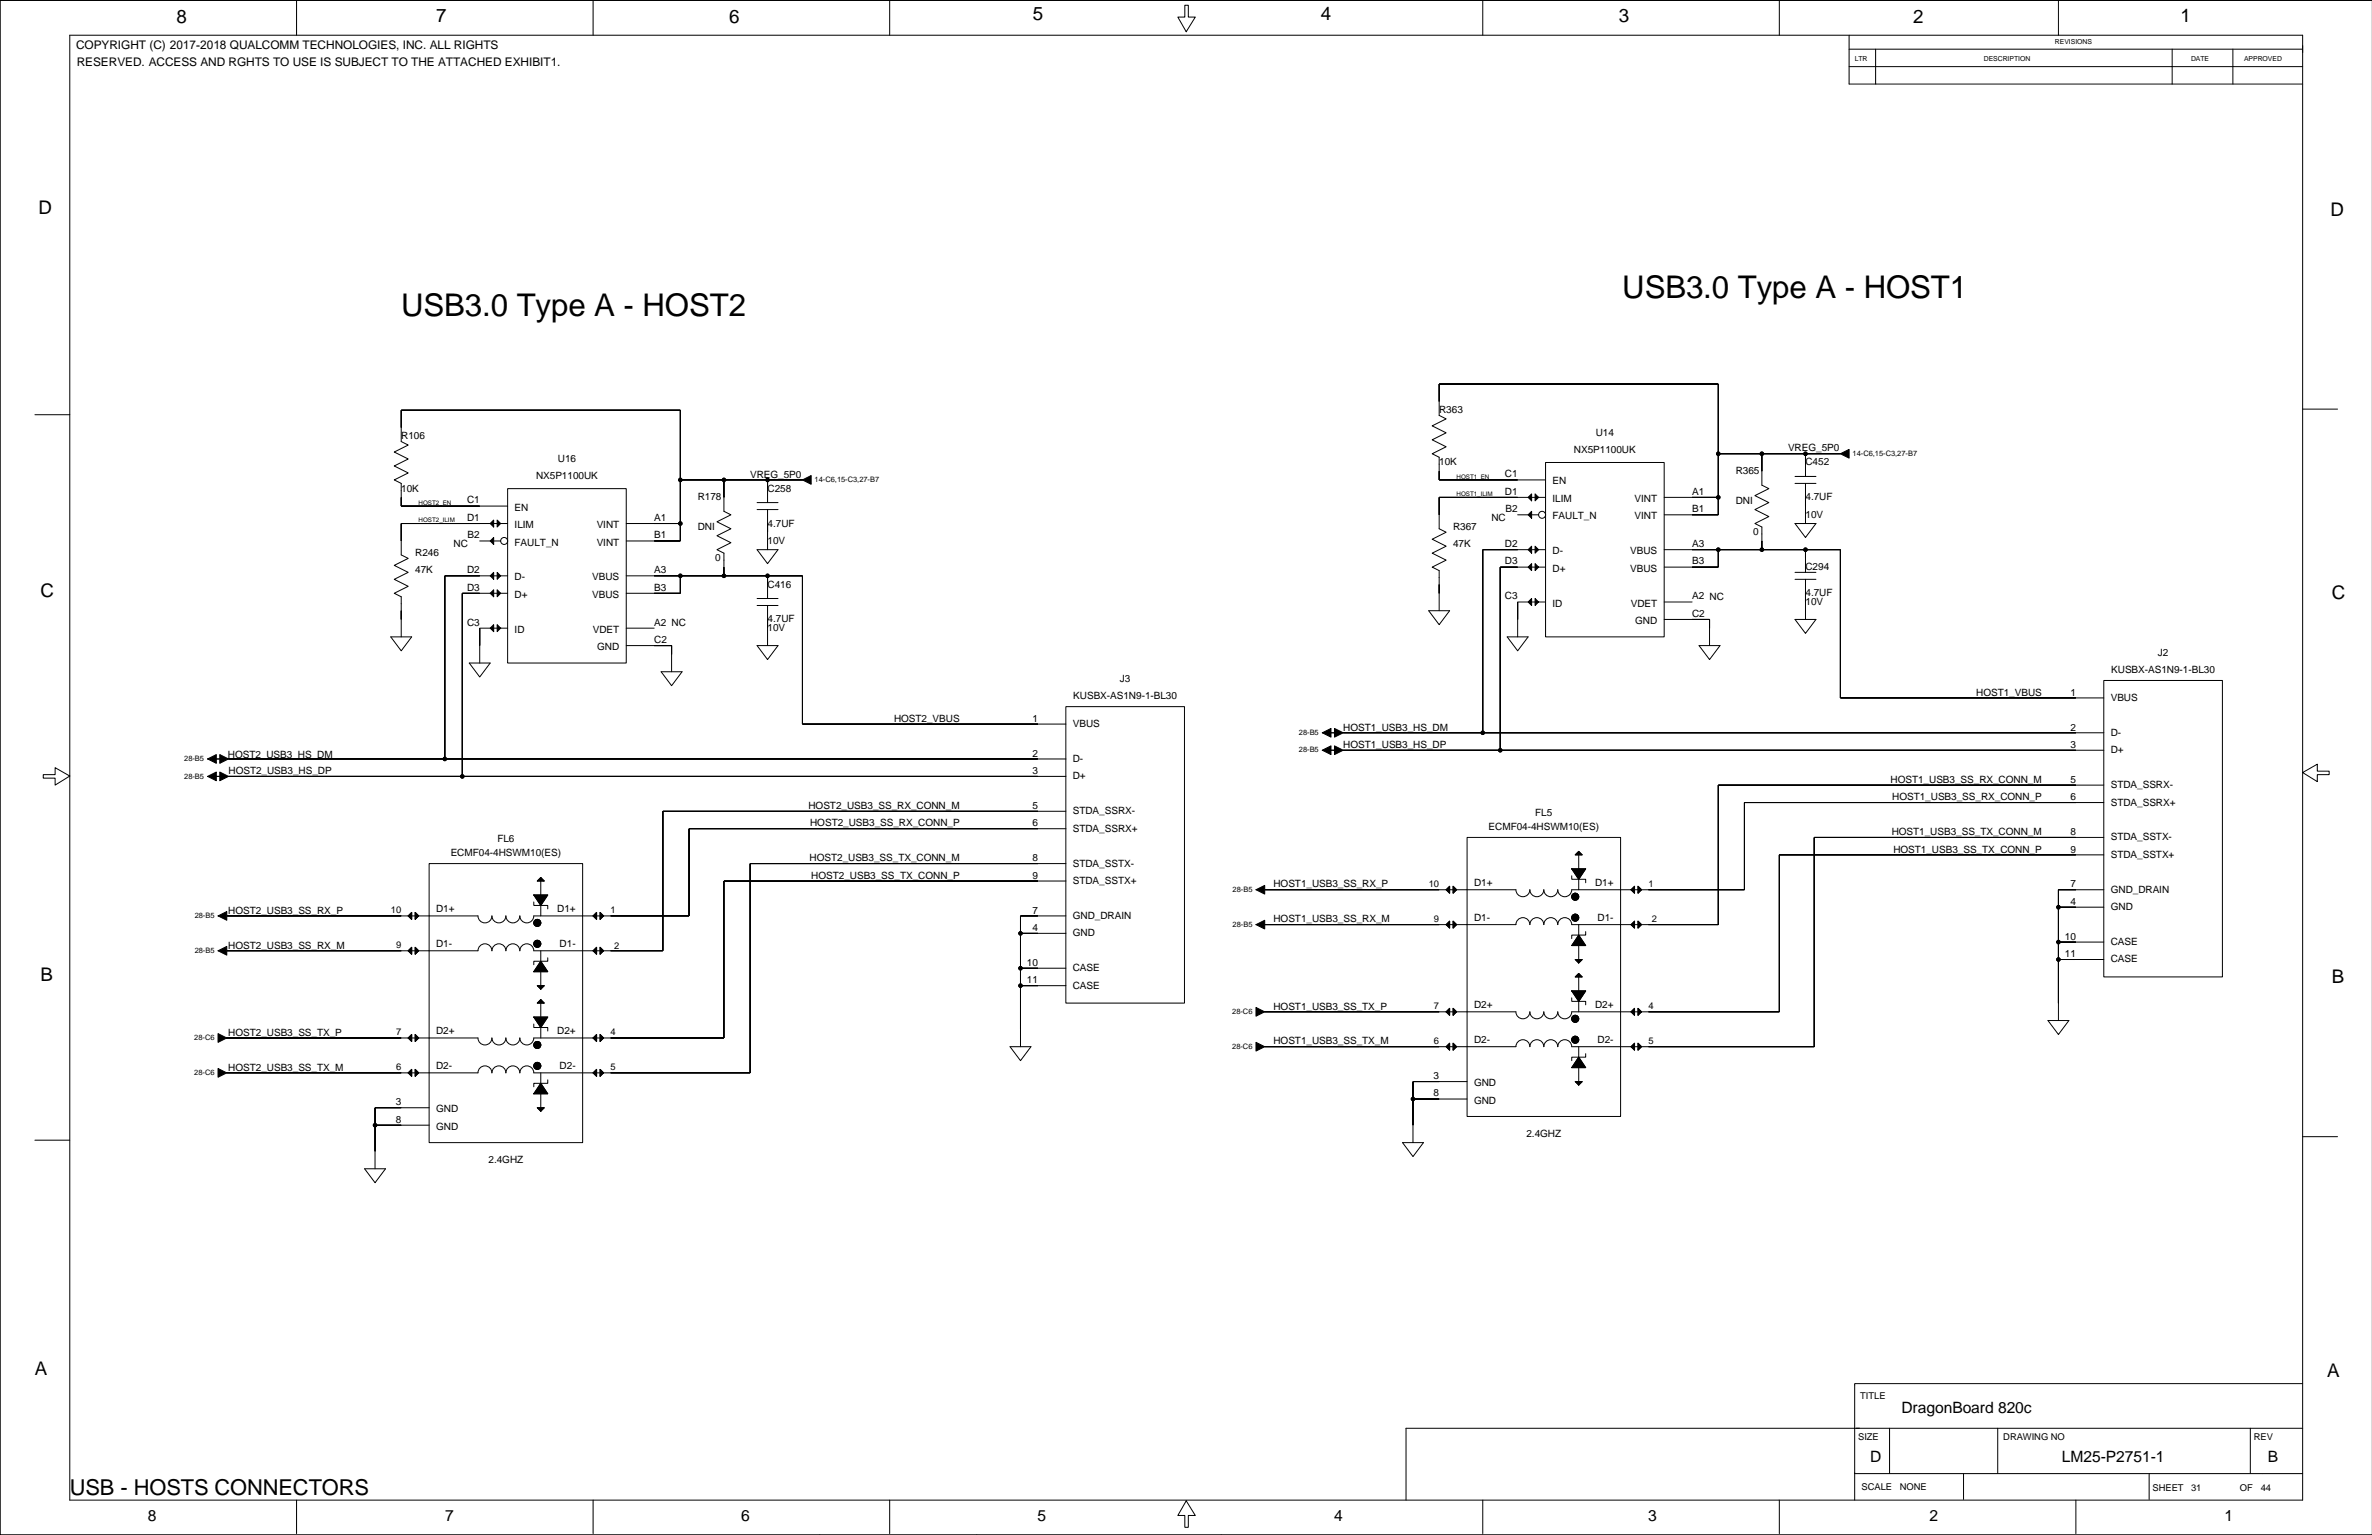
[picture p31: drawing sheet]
<svg xmlns="http://www.w3.org/2000/svg" width="863mm" height="559mm" viewBox="0 0 863 559" stroke-linecap="round" stroke-linejoin="round" font-family="sans-serif">
<defs><g id="words">
<g font-size="11.4">
<text x="590.4" y="108.6">USB3.0 Type A - HOST1</text>
<text x="146" y="115">USB3.0 Type A - HOST2</text>
</g>
<text font-size="8" x="25.4" y="544.3">USB - HOSTS CONNECTORS</text>
<g font-size="6.8">
<text x="64.2" y="8.2">8</text>
<text x="158.7" y="8">7</text>
<text x="265.4" y="8.2">6</text>
<text x="375.8" y="7.5">5</text>
<text x="480.7" y="7.5">4</text>
<text x="589.1" y="8">3</text>
<text x="696.3" y="8.2">2</text>
<text x="793.6" y="8">1</text>
<text x="14" y="77.8">D</text>
<text x="848.2" y="78.6">D</text>
<text x="14.7" y="217.5">C</text>
<text x="848.7" y="218.2">C</text>
<text x="14.7" y="357.1">B</text>
<text x="848.7" y="357.9">B</text>
<text x="12.7" y="500.6">A</text>
<text x="846.9" y="501.4">A</text>
</g>
<g font-size="5.7">
<text x="692" y="514.3">DragonBoard 820c</text>
<text x="680.6" y="532.1">D</text>
<text x="750.4" y="532.1">LM25-P2751-1</text>
<text x="825.3" y="532.1">B</text>
<text x="53.8" y="553.7">8</text>
<text x="162" y="553.7">7</text>
<text x="269.7" y="553.7">6</text>
<text x="377.6" y="553.7">5</text>
<text x="485.5" y="553.7">4</text>
<text x="599.8" y="553.7">3</text>
<text x="702.1" y="553.7">2</text>
<text x="809.6" y="553.7">1</text>
</g>
<g font-size="4.3">
<text x="27.7" y="18">COPYRIGHT (C) 2017-2018 QUALCOMM TECHNOLOGIES, INC. ALL RIGHTS</text>
<text x="27.9" y="24.1">RESERVED. ACCESS AND RGHTS TO USE IS SUBJECT TO THE ATTACHED EXHIBIT1.</text>
</g>
<g font-size="3.6">
<text x="523.8" y="150.4">R363</text>
<text x="146" y="159.9">R106</text>
<text x="580.8" y="158.6">U14</text>
<text x="572.8" y="164.9">NX5P1100UK</text>
<text x="650.7" y="164.4">VREG_5P0</text>
<text x="203" y="168.1">U16</text>
<text x="273" y="173.9">VREG_5P0</text>
<text x="523.8" y="169.4">10K</text>
<text x="547.7" y="173.8">C1</text>
<text x="631.7" y="172.6">R365</text>
<text x="657.1" y="169.4">C452</text>
<text x="146" y="179">10K</text>
<text x="195.1" y="174.5">NX5P1100UK</text>
<text x="279.3" y="179">C258</text>
<text x="565" y="176.4">EN</text>
<text x="170" y="183.3">C1</text>
<text x="187.3" y="185.9">EN</text>
<text x="253.9" y="182.1">R178</text>
<text x="547.7" y="180.1">D1</text>
<text x="565" y="182.7">ILIM</text>
<text x="594.9" y="182.7">VINT</text>
<text x="615.8" y="180.1">A1</text>
<text x="631.7" y="183.4">DNI</text>
<text x="657.1" y="182.1">4.7UF</text>
<text x="170" y="189.6">D1</text>
<text x="238.1" y="189.6">A1</text>
<text x="279.3" y="191.7">4.7UF</text>
<text x="542.8" y="189.8">NC</text>
<text x="547.9" y="186.5">B2</text>
<text x="565" y="189.1">FAULT_N</text>
<text x="594.9" y="189.1">VINT</text>
<text x="615.8" y="186.5">B1</text>
<text x="657.1" y="188.5">10V</text>
<text x="170.2" y="196">B2</text>
<text x="187.3" y="192.2">ILIM</text>
<text x="217.1" y="192.2">VINT</text>
<text x="238.1" y="196">B1</text>
<text x="253.9" y="192.9">DNI</text>
<text x="528.8" y="192.9">R367</text>
<text x="638" y="194.8">0</text>
<text x="151.1" y="202.4">R246</text>
<text x="165.1" y="199.3">NC</text>
<text x="187.3" y="198.6">FAULT_N</text>
<text x="217.1" y="198.6">VINT</text>
<text x="279.3" y="198">10V</text>
<text x="528.8" y="199.2">47K</text>
<text x="547.7" y="199.1">D2</text>
<text x="565" y="201.8">D-</text>
<text x="593.3" y="201.8">VBUS</text>
<text x="615.8" y="199.1">A3</text>
<text x="151.1" y="208.7">47K</text>
<text x="170" y="208.7">D2</text>
<text x="238.1" y="208.7">A3</text>
<text x="260.3" y="204.4">0</text>
<text x="547.7" y="205.5">D3</text>
<text x="565" y="208.1">D+</text>
<text x="593.3" y="208.1">VBUS</text>
<text x="615.8" y="205.5">B3</text>
<text x="657.1" y="207.5">C294</text>
<text x="170" y="215">D3</text>
<text x="187.3" y="211.3">D-</text>
<text x="215.5" y="211.3">VBUS</text>
<text x="238.1" y="215">B3</text>
<text x="279.3" y="213.9">C416</text>
<text x="187.3" y="217.6">D+</text>
<text x="215.5" y="217.6">VBUS</text>
<text x="547.7" y="218.2">C3</text>
<text x="565" y="220.8">ID</text>
<text x="593.5" y="220.8">VDET</text>
<text x="615.8" y="218.2">A2 NC</text>
<text x="657.1" y="220.2">10V</text>
<text x="657.1" y="217.1">4.7UF</text>
<text x="170" y="227.7">C3</text>
<text x="238.1" y="227.7">A2 NC</text>
<text x="279.3" y="226.6">4.7UF</text>
<text x="595.1" y="227.2">GND</text>
<text x="615.8" y="224.5">C2</text>
<text x="187.3" y="230.3">ID</text>
<text x="215.7" y="230.3">VDET</text>
<text x="279.3" y="229.8">10V</text>
<text x="217.3" y="236.7">GND</text>
<text x="238.1" y="234.1">C2</text>
<text x="785.3" y="238.6">J2</text>
<text x="768.3" y="245">KUSBX-AS1N9-1-BL30</text>
<text x="407.6" y="248.2">J3</text>
<text x="390.6" y="254.5">KUSBX-AS1N9-1-BL30</text>
<text x="719.2" y="253.2">HOST1_VBUS</text>
<text x="753.5" y="253.2">1</text>
<text x="768.2" y="255.2">VBUS</text>
<text x="325.4" y="262.8">HOST2_VBUS</text>
<text x="375.7" y="262.8">1</text>
<text x="390.4" y="264.7">VBUS</text>
<text x="488.8" y="265.9">HOST1_USB3_HS_DM</text>
<text x="753.5" y="265.9">2</text>
<text x="768.2" y="267.9">D-</text>
<text x="375.7" y="275.5">2</text>
<text x="488.8" y="272.3">HOST1_USB3_HS_DP</text>
<text x="753.5" y="272.3">3</text>
<text x="768.2" y="274.2">D+</text>
<text x="82.9" y="276.1">HOST2_USB3_HS_DM</text>
<text x="83.2" y="281.8">HOST2_USB3_HS_DP</text>
<text x="375.7" y="281.8">3</text>
<text x="390.4" y="277.4">D-</text>
<text x="390.4" y="283.7">D+</text>
<text x="688" y="285">HOST1_USB3_SS_RX_CONN_M</text>
<text x="753.5" y="285">5</text>
<text x="768.2" y="286.9">STDA_SSRX-</text>
<text x="688.6" y="291.3">HOST1_USB3_SS_RX_CONN_P</text>
<text x="753.5" y="291.3">6</text>
<text x="768.2" y="293.2">STDA_SSRX+</text>
<text x="294.2" y="294.5">HOST2_USB3_SS_RX_CONN_M</text>
<text x="375.7" y="294.5">5</text>
<text x="390.4" y="296.4">STDA_SSRX-</text>
<text x="558.7" y="297.1">FL5</text>
<text x="294.8" y="300.9">HOST2_USB3_SS_RX_CONN_P</text>
<text x="375.7" y="300.9">6</text>
<text x="390.4" y="302.8">STDA_SSRX+</text>
<text x="541.8" y="302.1">ECMF04-4HSWM10(ES)</text>
<text x="688.4" y="304">HOST1_USB3_SS_TX_CONN_M</text>
<text x="753.5" y="304">8</text>
<text x="768.2" y="305.9">STDA_SSTX-</text>
<text x="164" y="311.7">ECMF04-4HSWM10(ES)</text>
<text x="181" y="306.6">FL6</text>
<text x="689.1" y="310.4">HOST1_USB3_SS_TX_CONN_P</text>
<text x="753.5" y="310.4">9</text>
<text x="294.6" y="313.6">HOST2_USB3_SS_TX_CONN_M</text>
<text x="375.7" y="313.6">8</text>
<text x="390.4" y="315.5">STDA_SSTX-</text>
<text x="768.2" y="312.3">STDA_SSTX+</text>
<text x="295.2" y="319.9">HOST2_USB3_SS_TX_CONN_P</text>
<text x="375.7" y="319.9">9</text>
<text x="390.4" y="321.8">STDA_SSTX+</text>
<text x="463.4" y="323.1">HOST1_USB3_SS_RX_P</text>
<text x="536.5" y="322.4">D1+</text>
<text x="580.5" y="322.4">D1+</text>
<text x="753.5" y="323.1">7</text>
<text x="753.5" y="329.4">4</text>
<text x="768.2" y="325">GND_DRAIN</text>
<text x="83.1" y="332.6">HOST2_USB3_SS_RX_P</text>
<text x="158.7" y="332">D1+</text>
<text x="202.8" y="332">D1+</text>
<text x="375.7" y="332.6">7</text>
<text x="390.4" y="334.5">GND_DRAIN</text>
<text x="463.4" y="335.8">HOST1_USB3_SS_RX_M</text>
<text x="536.5" y="335.1">D1-</text>
<text x="581.4" y="335.1">D1-</text>
<text x="768.2" y="331.3">GND</text>
<text x="375.7" y="338.9">4</text>
<text x="390.4" y="340.9">GND</text>
<text x="83.1" y="345.3">HOST2_USB3_SS_RX_M</text>
<text x="158.7" y="344.7">D1-</text>
<text x="203.7" y="344.7">D1-</text>
<text x="751.5" y="342.1">10</text>
<text x="768.2" y="344">CASE</text>
<text x="373.7" y="351.6">10</text>
<text x="390.4" y="353.6">CASE</text>
<text x="751.5" y="348.5">11</text>
<text x="768.2" y="350.4">CASE</text>
<text x="373.7" y="358">11</text>
<text x="390.4" y="359.9">CASE</text>
<text x="463.4" y="367.5">HOST1_USB3_SS_TX_P</text>
<text x="536.5" y="366.9">D2+</text>
<text x="580.5" y="366.9">D2+</text>
<text x="83.1" y="377">HOST2_USB3_SS_TX_P</text>
<text x="158.7" y="376.4">D2+</text>
<text x="202.8" y="376.4">D2+</text>
<text x="463.4" y="380.2">HOST1_USB3_SS_TX_M</text>
<text x="536.5" y="379.6">D2-</text>
<text x="581.4" y="379.6">D2-</text>
<text x="83.1" y="389.7">HOST2_USB3_SS_TX_M</text>
<text x="158.7" y="389.1">D2-</text>
<text x="203.7" y="389.1">D2-</text>
<text x="521.7" y="392.8">3</text>
<text x="536.5" y="395.4">GND</text>
<text x="521.7" y="399.1">8</text>
<text x="536.5" y="401.7">GND</text>
<text x="144" y="402.3">3</text>
<text x="158.7" y="404.9">GND</text>
<text x="144" y="408.7">8</text>
<text x="158.7" y="411.3">GND</text>
<text x="555.5" y="413.9">2.4GHZ</text>
<text x="177.8" y="423.4">2.4GHZ</text>
</g>
<g font-size="3.4">
<text x="520" y="322.9">10</text>
<text x="599.9" y="322.9">1</text>
<text x="142.2" y="332.5">10</text>
<text x="222.2" y="332.5">1</text>
<text x="521.9" y="335.6">9</text>
<text x="601.2" y="335.8">2</text>
<text x="144.1" y="345.1">9</text>
<text x="223.5" y="345.3">2</text>
<text x="521.9" y="367.4">7</text>
<text x="599.9" y="367.4">4</text>
<text x="144.1" y="376.9">7</text>
<text x="222.2" y="376.9">4</text>
<text x="521.9" y="380.1">6</text>
<text x="599.9" y="380.1">5</text>
<text x="144.1" y="389.6">6</text>
<text x="222.2" y="389.6">5</text>
<text x="677" y="509.3">TITLE</text>
<text x="676.2" y="524.3">SIZE</text>
<text x="729.1" y="524.3">DRAWING NO</text>
<text x="820.2" y="524.3">REV</text>
<text x="677.5" y="542.6">SCALE</text>
<text x="691.4" y="542.6">NONE</text>
<text x="783.4" y="542.8">SHEET</text>
<text x="797.4" y="542.8">31</text>
<text x="815.2" y="542.8">OF</text>
<text x="822.8" y="542.8">44</text>
</g>
<g font-size="2.7">
<text x="674.2" y="166">14-C6,15-C3,27-B7</text>
<text x="296.5" y="175.5">14-C6,15-C3,27-B7</text>
<text x="472.7" y="267.6">28-B5</text>
<text x="472.7" y="273.9">28-B5</text>
<text x="67" y="277.1">28-B5</text>
<text x="67" y="283.5">28-B5</text>
<text x="448.6" y="324.7">28-B5</text>
<text x="70.9" y="334.2">28-B5</text>
<text x="448.6" y="337.4">28-B5</text>
<text x="70.9" y="346.9">28-B5</text>
<text x="448.4" y="369.2">28-C6</text>
<text x="70.7" y="378.7">28-C6</text>
<text x="448.4" y="381.9">28-C6</text>
<text x="70.7" y="391.4">28-C6</text>
</g>
<g font-size="2.5">
<text x="747.9" y="16.1">REVISIONS</text>
<text x="675" y="22.2">LTR</text>
<text x="722" y="22.2">DESCRIPTION</text>
<text x="797.4" y="22.2">DATE</text>
<text x="816.7" y="22.2">APPROVED</text>
</g>
<g font-size="2.3">
<text x="530.1" y="174.2">HOST1_EN</text>
<text x="152.4" y="183.7">HOST2_EN</text>
<text x="530.1" y="180.5">HOST1_ILIM</text>
<text x="152.4" y="190.1">HOST2_ILIM</text>
</g>
</g></defs>
<g fill="none" stroke="#000" stroke-width=".36">
<path d="M0 .1h863.3h-863.3v558.7zM25.4 12.8h812.6v533.3h-812.6zM107.9 .1v12.7M215.9 .1v12.7M323.8 .1v12.7M431.2 1.9h1.3v4.3h2.5l-3.3 5.4-3-5.4h2.5zM539.6 .1v12.7M647.6 .1v12.7M672.9 12.8v17.8h165.1M672.9 17.9h165.1M682.6 17.9v12.7M749.1 .1v12.7"/>
<path d="M790.5 17.9v12.7M812.6 17.9v12.7M672.9 24.3h165.1M12.7 151h12.7M838 148.9h12.7M184.7 177.9h43.2v63.5h-43.2zM247.6 174.7h44.4M263.5 174.7v11.4l2.5 1.3-5.1 2.5 5.1 2.6-5.1 2.5 5.1 2.6-5.1 2.5 2.6 1.3v8.2M279.3 174.7v8.3M292 174.7h.1M562.5 174.7h-38.7v-8.2l-2.6-1.3 5.1-2.5-5.1-2.6 5.1-2.5-5.1-2.6 5.1-2.5-2.5-1.3v-11.4h101.5v47.6h-19.6M562.5 168.4h43.2v63.4h-43.2z"/>
<path d="M625.3 165.2h44.5M641.2 165.2v11.4l2.5 1.3-5 2.5 5 2.6-5 2.5 5 2.5-5 2.6 2.5 1.3v8.2M653.3 176h7.6M653.3 173.4h7.6M657.1 165.2v8.2M657.1 176v14.6M669.8 165.2h.1M174.6 196.9h7.6M184.7 190.6h-38.7v11.4l2.6 1.3-5.1 2.5 5.1 2.6-5.1 2.5 5.1 2.5-5.1 2.6 2.5 1.2v14.6M184.7 184.2h-38.7v-8.2l-2.5-1.3 5.1-2.5-5.1-2.6 5.1-2.5-5.1-2.5 5.1-2.6-2.6-1.3v-11.4h101.6v47.6h-19.7M227.9 190.6h19.7M275.5 185.5h7.6"/>
<path d="M275.5 183h7.6M279.3 185.5v14.6M552.3 187.4h7.6M562.5 181.1h-38.7v11.4l2.5 1.3-5.1 2.5 5.1 2.5-5.1 2.6 5.1 2.5-5.1 2.6 2.6 1.2v14.6M605.7 181.1h19.6M653.3 190.6h7.6l-3.8 5.1zM184.7 209.6h-22.8v66.7M184.7 216h-16.5v66.6M227.9 209.6h64.1v54h95.9M247.6 209.6v6.4h-19.7M275.5 200.1h7.6l-3.8 5.1zM275.5 217.9h7.6"/>
<path d="M279.3 209.6v8.3M562.5 200.1h-22.9v66.7M562.5 206.5h-16.5v66.6M562.5 219.2h-10.2v12.6M605.7 200.1h64.1v54h95.8M605.7 219.2h10.1M625.3 200.1v6.4h-19.6M653.3 210.9h7.6M653.3 208.4h7.6M657.1 200.1v8.3M657.1 210.9v14.6M142.2 231.8h7.6l-3.8 5.1z"/>
<path d="M184.7 228.7h-10.1v12.7M227.9 235h16.5v9.5M227.9 228.7h10.2M275.5 235h7.6l-3.8 5.1zM275.5 220.4h7.6M279.3 220.4v14.6M519.9 222.3h7.7l-3.8 5.1zM548.5 231.8h7.6l-3.8 5.1zM605.7 225.5h16.5v9.5M618.3 235h7.7l-3.8 5.1zM653.3 225.5h7.6l-3.8 5.1zM170.8 241.4h7.6l-3.8 5.1z"/>
<path d="M240.6 244.5h7.6l-3.8 5.1zM387.9 257.2h43.2v108h-43.2zM765.6 247.7h43.2v107.9h-43.2zM78.7 276.3h3.2M83.2 276.3h304.7M83.2 276.3h.1M484.4 266.8h3.2M484.4 273.1h3.2M488.8 273.1h.1M488.8 266.8h.1M488.8 273.1h276.8M488.8 266.8h276.8"/>
<path d="M15.7 282h4.4v-2.5l5.3 3-5.3 3.3v-2.5h-4.4zM78.7 282.6h3.2M83.2 282.6h304.7M83.2 282.6h.1M387.9 295.3h-146.7v50.8h-46.9a2.54 2.54 0 0 0-2.6-2.5 2.54 2.54 0 0 0-2.5 2.5 2.54 2.54 0 0 0-2.6-2.5 2.54 2.54 0 0 0-2.5 2.5 2.54 2.54 0 0 0-2.5-2.5 2.54 2.54 0 0 0-2.6 2.5 2.54 2.54 0 0 0-2.5-2.5 2.54 2.54 0 0 0-2.5 2.5h-91.5M765.6 292.2h-130.7v31.7h-62.9a2.54 2.54 0 0 1-2.5 2.5 2.54 2.54 0 0 1-2.6-2.5 2.54 2.54 0 0 1-2.5 2.5 2.54 2.54 0 0 1-2.6-2.5 2.54 2.54 0 0 1-2.5 2.5 2.54 2.54 0 0 1-2.5-2.5 2.54 2.54 0 0 1-2.6 2.5 2.54 2.54 0 0 1-2.5-2.5h-91.4M765.6 285.8h-140.3v50.8h-53.3a2.54 2.54 0 0 0-2.5-2.5 2.54 2.54 0 0 0-2.6 2.5 2.54 2.54 0 0 0-2.5-2.5 2.54 2.54 0 0 0-2.6 2.5 2.54 2.54 0 0 0-2.5-2.5 2.54 2.54 0 0 0-2.5 2.5 2.54 2.54 0 0 0-2.6-2.5 2.54 2.54 0 0 0-2.5 2.5h-91.4M838 281.2l5.3-3v2.5h4.4v1.3h-4.4v2.5zM156.2 314.4h55.8v101.6h-55.8zM196.8 319.5l1.3 1.2h-2.6zM387.9 301.7h-137.1v31.7h-56.5a2.54 2.54 0 0 1-2.6 2.6 2.54 2.54 0 0 1-2.5-2.6 2.54 2.54 0 0 1-2.6 2.6 2.54 2.54 0 0 1-2.5-2.6 2.54 2.54 0 0 1-2.5 2.6 2.54 2.54 0 0 1-2.6-2.6 2.54 2.54 0 0 1-2.5 2.6 2.54 2.54 0 0 1-2.5-2.6h-91.5M387.9 314.4h-114.9v76.2h-78.7a2.54 2.54 0 0 0-2.6-2.6 2.54 2.54 0 0 0-2.5 2.6 2.54 2.54 0 0 0-2.6-2.6 2.54 2.54 0 0 0-2.5 2.6 2.54 2.54 0 0 0-2.5-2.6 2.54 2.54 0 0 0-2.6 2.6 2.54 2.54 0 0 0-2.5-2.6 2.54 2.54 0 0 0-2.5 2.6h-91.5"/>
<path d="M533.9 304.9h55.9v101.5h-55.9zM572 318.8v1.3h5.1v1.3M572 316.3h5.1l-2.6 3.8zM574.5 309.9l1.3 1.3h-2.5zM574.5 311.2v5.1M765.6 311.2h-118v57.1h-75.6a2.54 2.54 0 0 1-2.5 2.6 2.54 2.54 0 0 1-2.6-2.6 2.54 2.54 0 0 1-2.5 2.6 2.54 2.54 0 0 1-2.6-2.6 2.54 2.54 0 0 1-2.5 2.6 2.54 2.54 0 0 1-2.5-2.6 2.54 2.54 0 0 1-2.6 2.6 2.54 2.54 0 0 1-2.5-2.6h-91.4M765.6 304.9h-105.4v76.1h-88.2a2.54 2.54 0 0 0-2.5-2.5 2.54 2.54 0 0 0-2.6 2.5 2.54 2.54 0 0 0-2.5-2.5 2.54 2.54 0 0 0-2.6 2.5 2.54 2.54 0 0 0-2.5-2.5 2.54 2.54 0 0 0-2.5 2.5 2.54 2.54 0 0 0-2.6-2.5 2.54 2.54 0 0 0-2.5 2.5h-91.4M82.5 333.4h.1M149.8 332.2v2.5l-1.2-1.3zM151.1 332.2l1.3 1.2-1.3 1.3zM194.3 328.3v1.3h5v1.3M194.3 325.8h5l-2.5 3.8z"/>
<path d="M196.8 320.7v5.1M196.8 329.6v3.8M217.1 332.2v2.5l-1.2-1.3zM218.4 332.2l1.3 1.2-1.3 1.3zM371.4 339.8h16.5M387.9 320.7h-124.4v57.2h-69.2a2.54 2.54 0 0 1-2.6 2.5 2.54 2.54 0 0 1-2.5-2.5 2.54 2.54 0 0 1-2.6 2.5 2.54 2.54 0 0 1-2.5-2.5 2.54 2.54 0 0 1-2.5 2.5 2.54 2.54 0 0 1-2.6-2.5 2.54 2.54 0 0 1-2.5 2.5 2.54 2.54 0 0 1-2.5-2.5h-91.5M387.9 333.4h-16.5v47.6M460.3 323.9h.1M460.3 336.6h.1M527.6 322.6v2.6l-1.3-1.3zM527.6 335.3v2.6l-1.3-1.3zM528.8 322.6l1.3 1.3-1.3 1.3z"/>
<path d="M528.8 335.3l1.3 1.3-1.3 1.3zM574.5 320.1v3.8M574.5 336.6v3.8M577.1 339.1v1.3h-5.1v1.3M594.9 322.6v2.6l-1.3-1.3zM594.9 335.3v2.6l-1.3-1.3zM596.1 322.6l1.3 1.3-1.3 1.3zM596.1 335.3l1.3 1.3-1.3 1.3zM749.1 330.3h16.5M765.6 323.9h-16.5v47.6M82.5 346.1h.1M149.8 344.9v2.5l-1.2-1.3z"/>
<path d="M151.1 344.9l1.3 1.2-1.3 1.3zM195.5 358.8h2.6l-1.3 1.3zM196.8 346.1v3.8M196.8 353.7v5.1M196.8 349.9l2.5 3.8h-5zM199.3 348.7v1.2h-5v1.3M217.1 344.9v2.5l-1.2-1.3zM218.4 344.9l1.3 1.2-1.3 1.3zM371.4 358.8h16.5M371.4 352.5h16.5M573.3 349.3h2.5l-1.3 1.3zM574.5 354.4l1.3 1.2h-2.5z"/>
<path d="M574.5 344.2v5.1M574.5 355.6v5.1M574.5 340.4l2.6 3.8h-5.1zM749.1 349.3h16.5M749.1 342.9h16.5M82.5 377.9h.1M149.8 376.6v2.5l-1.2-1.2zM151.1 376.6l1.3 1.3-1.3 1.2zM194.3 372.8v1.3h5v1.2M194.3 370.2h5l-2.5 3.9zM196.8 363.9l1.3 1.3h-2.6zM196.8 365.2v5"/>
<path d="M196.8 374.1v3.8M217.1 376.6v2.5l-1.2-1.2zM218.4 376.6l1.3 1.3-1.3 1.2zM460.3 368.3h.1M527.6 367.1v2.5l-1.3-1.3zM527.6 379.8v2.5l-1.3-1.3zM528.8 367.1l1.3 1.2-1.3 1.3zM528.8 379.8l1.3 1.2-1.3 1.3zM572 363.3v1.2h5.1v1.3M572 360.7h5.1l-2.6 3.8zM574.5 364.5v3.8M594.9 367.1v2.5l-1.3-1.3z"/>
<path d="M594.9 379.8v2.5l-1.3-1.3zM596.1 367.1l1.3 1.2-1.3 1.3zM596.1 379.8l1.3 1.2-1.3 1.3zM745.3 371.5h7.6l-3.8 5.1zM82.5 390.6h.1M149.8 389.3v2.5l-1.2-1.2zM151.1 389.3l1.3 1.3-1.3 1.2zM196.8 390.6v3.8M196.8 398.2v5.1M196.8 394.4l2.5 3.8h-5zM199.3 393.1v1.3h-5v1.2M217.1 389.3v2.5l-1.2-1.2z"/>
<path d="M218.4 389.3l1.3 1.3-1.3 1.2zM367.6 381h7.6l-3.8 5.1zM460.3 381h.1M533.9 393.7h-19.7v22.3M573.3 393.7h2.5l-1.3 1.3zM574.5 381v3.8M574.5 388.7v5M574.5 384.8l2.6 3.9h-5.1zM577.1 383.6v1.2h-5.1v1.3M12.7 415.1h12.7M136.5 409.6h19.7M156.2 403.3h-19.7v22.2"/>
<path d="M195.5 403.3h2.6l-1.3 1.2zM510.4 416h7.6l-3.8 5zM514.2 400.1h19.7M838 413.8h12.7M132.7 425.5h7.6l-3.8 5.1zM687.7 519.9v16.6M727 519.9v16.6M819 519.9v16.6M838 503.7h-163v42.4M838 519.9h-326.3v26.2M675 536.5h163M714.6 536.5v9.3"/>
<path d="M782.1 536.5v9.3M0 558.8h863.3M107.9 546.1v12.2M215.9 546.1v12.2M298.4 558.8h.1M323.8 546.1v12.2M355.5 558.8h.1M431.7 546.4l3.3 5.3h-2.5v4.3h-1.3v-4.3h-2.5zM444.4 558.8h.1M539.6 546.1v12.2M539.6 558.8h.1M647.6 546.1v12.2"/>
<path d="M755.5 546.1v12.2"/>
<circle cx="247.6" cy="174.7" r=".63"/>
<circle cx="263.5" cy="174.7" r=".63"/>
<circle cx="279.3" cy="174.7" r=".63"/>
<circle cx="625.3" cy="165.2" r=".63"/>
<circle cx="641.2" cy="165.2" r=".63"/>
<circle cx="657.1" cy="165.2" r=".63"/>
<circle cx="183.5" cy="196.9" r="1.27"/>
<circle cx="247.6" cy="190.6" r=".63"/>
<circle cx="561.2" cy="187.4" r="1.27"/>
<circle cx="625.3" cy="181.1" r=".63"/>
<circle cx="247.6" cy="209.6" r=".63"/>
<circle cx="263.5" cy="209.6" r=".63"/>
<circle cx="279.3" cy="209.6" r=".63"/>
<circle cx="625.3" cy="200.1" r=".63"/>
<circle cx="641.2" cy="200.1" r=".63"/>
<circle cx="657.1" cy="200.1" r=".63"/>
<circle cx="161.9" cy="276.3" r=".63"/>
<circle cx="539.6" cy="266.8" r=".63"/>
<circle cx="546" cy="273.1" r=".63"/>
<circle cx="168.2" cy="282.6" r=".63"/>
<circle cx="195.5" cy="336" r="1.27"/>
<circle cx="371.4" cy="339.8" r=".63"/>
<circle cx="573.3" cy="326.4" r="1.27"/>
<circle cx="573.3" cy="334.1" r="1.27"/>
<circle cx="749.1" cy="330.3" r=".63"/>
<circle cx="195.5" cy="343.6" r="1.27"/>
<circle cx="371.4" cy="352.5" r=".63"/>
<circle cx="371.4" cy="358.8" r=".63"/>
<circle cx="749.1" cy="349.3" r=".63"/>
<circle cx="749.1" cy="342.9" r=".63"/>
<circle cx="573.3" cy="370.9" r="1.27"/>
<circle cx="573.3" cy="378.5" r="1.27"/>
<circle cx="195.5" cy="380.4" r="1.27"/>
<circle cx="195.5" cy="388" r="1.27"/>
<circle cx="136.5" cy="409.6" r=".63"/>
<circle cx="514.2" cy="400.1" r=".63"/>
</g>
<g fill="#000" stroke="#000" stroke-width=".36">
<path d="M523.8 139.8v6.3z" fill-rule="evenodd"/>
<path d="M625.3 139.8v25.4z" fill-rule="evenodd"/>
<path d="M523.8 139.8h101.5z" fill-rule="evenodd"/>
<path d="M146 149.3v6.4z" fill-rule="evenodd"/>
<path d="M146 149.3h101.6z" fill-rule="evenodd"/>
<path d="M247.6 149.3v25.4z" fill-rule="evenodd"/>
<path d="M247.6 174.7v15.9z" fill-rule="evenodd"/>
<path d="M263.5 174.7v6.4z" fill-rule="evenodd"/>
<path d="M247.6 174.7h15.9z" fill-rule="evenodd"/>
<path d="M279.3 174.7v3.2z" fill-rule="evenodd"/>
<path d="M263.5 174.7h15.8z" fill-rule="evenodd"/>
<path d="M279.3 174.7h12.7z" fill-rule="evenodd"/>
<path d="M292 174.7l3.2-1.6v3.2z" fill-rule="evenodd"/>
<path d="M523.8 171.5v3.2z" fill-rule="evenodd"/>
<path d="M523.8 174.7h28.5z" fill-rule="evenodd"/>
<path d="M625.3 165.2v15.9z" fill-rule="evenodd"/>
<path d="M641.2 165.2v6.3z" fill-rule="evenodd"/>
<path d="M625.3 165.2h15.9z" fill-rule="evenodd"/>
<path d="M657.1 165.2v3.2z" fill-rule="evenodd"/>
<path d="M641.2 165.2h15.9z" fill-rule="evenodd"/>
<path d="M657.1 165.2h12.7z" fill-rule="evenodd"/>
<path d="M669.8 165.2l3.1-1.6v3.2z" fill-rule="evenodd"/>
<path d="M146 190.6v6.3z" fill-rule="evenodd"/>
<path d="M146 181.1v3.1z" fill-rule="evenodd"/>
<path d="M146 190.6h28.6z" fill-rule="evenodd"/>
<path d="M146 184.2h28.6z" fill-rule="evenodd"/>
<path d="M178.4 196.9l1.3-1.2v2.5z" fill-rule="evenodd"/>
<path d="M178.4 190.6l1.3-1.3v2.6z" fill-rule="evenodd"/>
<path d="M180.9 189.3l1.3 1.3-1.3 1.3z" fill-rule="evenodd"/>
<path d="M238.1 190.6h9.5z" fill-rule="evenodd"/>
<path d="M238.1 196.9h9.5z" fill-rule="evenodd"/>
<path d="M247.6 190.6v6.3z" fill-rule="evenodd"/>
<path d="M279.3 190.6v3.2z" fill-rule="evenodd"/>
<path d="M523.8 181.1v6.3z" fill-rule="evenodd"/>
<path d="M523.8 181.1h28.5z" fill-rule="evenodd"/>
<path d="M556.1 187.4l1.3-1.3v2.6z" fill-rule="evenodd"/>
<path d="M557.4 179.8v2.5l-1.3-1.2z" fill-rule="evenodd"/>
<path d="M558.7 179.8l1.2 1.3-1.2 1.2z" fill-rule="evenodd"/>
<path d="M615.8 181.1h9.5z" fill-rule="evenodd"/>
<path d="M615.8 187.4h9.5z" fill-rule="evenodd"/>
<path d="M625.3 181.1v6.3z" fill-rule="evenodd"/>
<path d="M641.2 196.9v3.2z" fill-rule="evenodd"/>
<path d="M657.1 181.1v3.1z" fill-rule="evenodd"/>
<path d="M161.9 209.6v66.7z" fill-rule="evenodd"/>
<path d="M168.2 216v66.6z" fill-rule="evenodd"/>
<path d="M161.9 209.6h12.7z" fill-rule="evenodd"/>
<path d="M168.2 216h6.4z" fill-rule="evenodd"/>
<path d="M178.4 216l1.3-1.3v2.5z" fill-rule="evenodd"/>
<path d="M178.4 209.6l1.3-1.2v2.5z" fill-rule="evenodd"/>
<path d="M180.9 214.7l1.3 1.3-1.3 1.2z" fill-rule="evenodd"/>
<path d="M180.9 208.4l1.3 1.2-1.3 1.3z" fill-rule="evenodd"/>
<path d="M238.1 216h9.5z" fill-rule="evenodd"/>
<path d="M247.6 209.6v6.4z" fill-rule="evenodd"/>
<path d="M238.1 209.6h9.5z" fill-rule="evenodd"/>
<path d="M263.5 206.5v3.1z" fill-rule="evenodd"/>
<path d="M247.6 209.6h15.9z" fill-rule="evenodd"/>
<path d="M279.3 209.6v3.2z" fill-rule="evenodd"/>
<path d="M263.5 209.6h15.8z" fill-rule="evenodd"/>
<path d="M292 209.6v54z" fill-rule="evenodd"/>
<path d="M279.3 209.6h12.7z" fill-rule="evenodd"/>
<path d="M523.8 212.8v3.2z" fill-rule="evenodd"/>
<path d="M539.6 200.1v66.7z" fill-rule="evenodd"/>
<path d="M546 206.5v66.6z" fill-rule="evenodd"/>
<path d="M539.6 200.1h12.7z" fill-rule="evenodd"/>
<path d="M546 206.5h6.3z" fill-rule="evenodd"/>
<path d="M552.3 219.2v6.3z" fill-rule="evenodd"/>
<path d="M557.4 205.2v2.5l-1.3-1.2z" fill-rule="evenodd"/>
<path d="M557.4 198.8v2.6l-1.3-1.3z" fill-rule="evenodd"/>
<path d="M558.7 205.2l1.2 1.3-1.2 1.2z" fill-rule="evenodd"/>
<path d="M558.7 217.9l1.2 1.3-1.2 1.2z" fill-rule="evenodd"/>
<path d="M558.7 198.8l1.2 1.3-1.2 1.3z" fill-rule="evenodd"/>
<path d="M615.8 200.1h9.5z" fill-rule="evenodd"/>
<path d="M615.8 206.5h9.5z" fill-rule="evenodd"/>
<path d="M625.3 200.1v6.4z" fill-rule="evenodd"/>
<path d="M625.3 200.1h15.9z" fill-rule="evenodd"/>
<path d="M657.1 216v3.2z" fill-rule="evenodd"/>
<path d="M657.1 200.1v3.2z" fill-rule="evenodd"/>
<path d="M641.2 200.1h15.9z" fill-rule="evenodd"/>
<path d="M669.8 200.1v54z" fill-rule="evenodd"/>
<path d="M657.1 200.1h12.7z" fill-rule="evenodd"/>
<path d="M146 222.3v3.2z" fill-rule="evenodd"/>
<path d="M174.6 228.7v6.3z" fill-rule="evenodd"/>
<path d="M179.7 227.4v2.5l-1.3-1.2z" fill-rule="evenodd"/>
<path d="M180.9 227.4l1.3 1.3-1.3 1.2z" fill-rule="evenodd"/>
<path d="M244.4 235v3.2z" fill-rule="evenodd"/>
<path d="M238.1 235h6.3z" fill-rule="evenodd"/>
<path d="M279.3 225.5v3.2z" fill-rule="evenodd"/>
<path d="M556.1 219.2l1.3-1.3v2.5z" fill-rule="evenodd"/>
<path d="M615.8 225.5h6.4z" fill-rule="evenodd"/>
<path d="M622.2 225.5v3.2z" fill-rule="evenodd"/>
<path d="M669.8 254.1h85.7z" fill-rule="evenodd"/>
<path d="M75.5 276.3l3.2-1.6v3.2z" fill-rule="evenodd"/>
<path d="M80 274.7l3.2 1.6-3.2 1.6z" fill-rule="evenodd"/>
<path d="M83.2 276.3h78.7z" fill-rule="evenodd"/>
<path d="M161.9 276.3h215.8z" fill-rule="evenodd"/>
<path d="M292 263.6h85.7z" fill-rule="evenodd"/>
<path d="M481.2 273.1l3.2-1.6v3.2z" fill-rule="evenodd"/>
<path d="M481.2 266.8l3.2-1.6v3.2z" fill-rule="evenodd"/>
<path d="M485.7 271.5l3.1 1.6-3.1 1.6z" fill-rule="evenodd"/>
<path d="M485.7 265.2l3.1 1.6-3.1 1.6z" fill-rule="evenodd"/>
<path d="M488.8 266.8h50.8z" fill-rule="evenodd"/>
<path d="M488.8 273.1h57.2z" fill-rule="evenodd"/>
<path d="M539.6 266.8h215.9z" fill-rule="evenodd"/>
<path d="M546 273.1h209.5z" fill-rule="evenodd"/>
<path d="M75.5 282.6l3.2-1.5v3.1z" fill-rule="evenodd"/>
<path d="M80 281.1l3.2 1.5-3.2 1.6z" fill-rule="evenodd"/>
<path d="M83.2 282.6h85z" fill-rule="evenodd"/>
<path d="M241.2 295.3v50.8z" fill-rule="evenodd"/>
<path d="M168.2 282.6h209.5z" fill-rule="evenodd"/>
<path d="M241.2 295.3h136.5z" fill-rule="evenodd"/>
<path d="M625.3 285.8v50.8z" fill-rule="evenodd"/>
<path d="M634.9 292.2v31.7z" fill-rule="evenodd"/>
<path d="M625.3 285.8h130.2z" fill-rule="evenodd"/>
<path d="M634.9 292.2h120.6z" fill-rule="evenodd"/>
<path d="M196.8 319.5l1.3 1.2h-2.6z" fill-rule="evenodd"/>
<path d="M250.8 301.7v31.7z" fill-rule="evenodd"/>
<path d="M273 314.4v76.2z" fill-rule="evenodd"/>
<path d="M250.8 301.7h126.9z" fill-rule="evenodd"/>
<path d="M273 314.4h104.7z" fill-rule="evenodd"/>
<path d="M572 316.3h5.1l-2.6 3.8z" fill-rule="evenodd"/>
<path d="M574.5 309.9l1.3 1.3h-2.5z" fill-rule="evenodd"/>
<path d="M647.6 311.2v57.1z" fill-rule="evenodd"/>
<path d="M660.2 304.9v76.1z" fill-rule="evenodd"/>
<path d="M647.6 311.2h107.9z" fill-rule="evenodd"/>
<path d="M660.2 304.9h95.3z" fill-rule="evenodd"/>
<path d="M79.4 333.4l3.1-1.6v3.2z" fill-rule="evenodd"/>
<path d="M82.5 333.4h63.5z" fill-rule="evenodd"/>
<path d="M149.8 332.2v2.5l-1.2-1.3z" fill-rule="evenodd"/>
<path d="M151.1 332.2l1.3 1.2-1.3 1.3z" fill-rule="evenodd"/>
<path d="M194.3 325.8h5l-2.5 3.8z" fill-rule="evenodd"/>
<path d="M217.1 332.2v2.5l-1.2-1.3z" fill-rule="evenodd"/>
<path d="M218.4 332.2l1.3 1.2-1.3 1.3z" fill-rule="evenodd"/>
<path d="M222.2 333.4h28.6z" fill-rule="evenodd"/>
<path d="M263.5 320.7v57.2z" fill-rule="evenodd"/>
<path d="M371.4 339.8v12.7z" fill-rule="evenodd"/>
<path d="M371.4 333.4v6.4z" fill-rule="evenodd"/>
<path d="M263.5 320.7h114.2z" fill-rule="evenodd"/>
<path d="M371.4 339.8h6.3z" fill-rule="evenodd"/>
<path d="M371.4 333.4h6.3z" fill-rule="evenodd"/>
<path d="M457.1 323.9l3.2-1.6v3.2z" fill-rule="evenodd"/>
<path d="M457.1 336.6l3.2-1.6v3.2z" fill-rule="evenodd"/>
<path d="M460.3 323.9h63.5z" fill-rule="evenodd"/>
<path d="M460.3 336.6h63.5z" fill-rule="evenodd"/>
<path d="M527.6 322.6v2.6l-1.3-1.3z" fill-rule="evenodd"/>
<path d="M527.6 335.3v2.6l-1.3-1.3z" fill-rule="evenodd"/>
<path d="M528.8 322.6l1.3 1.3-1.3 1.3z" fill-rule="evenodd"/>
<path d="M528.8 335.3l1.3 1.3-1.3 1.3z" fill-rule="evenodd"/>
<path d="M594.9 322.6v2.6l-1.3-1.3z" fill-rule="evenodd"/>
<path d="M594.9 335.3v2.6l-1.3-1.3z" fill-rule="evenodd"/>
<path d="M596.1 322.6l1.3 1.3-1.3 1.3z" fill-rule="evenodd"/>
<path d="M596.1 335.3l1.3 1.3-1.3 1.3z" fill-rule="evenodd"/>
<path d="M599.9 336.6h25.4z" fill-rule="evenodd"/>
<path d="M599.9 323.9h35z" fill-rule="evenodd"/>
<path d="M749.1 330.3v12.6z" fill-rule="evenodd"/>
<path d="M749.1 323.9v6.4z" fill-rule="evenodd"/>
<path d="M749.1 330.3h6.4z" fill-rule="evenodd"/>
<path d="M749.1 323.9h6.4z" fill-rule="evenodd"/>
<path d="M79.4 346.1l3.1-1.6v3.2z" fill-rule="evenodd"/>
<path d="M82.5 346.1h63.5z" fill-rule="evenodd"/>
<path d="M149.8 344.9v2.5l-1.2-1.3z" fill-rule="evenodd"/>
<path d="M151.1 344.9l1.3 1.2-1.3 1.3z" fill-rule="evenodd"/>
<path d="M196.8 349.9l2.5 3.8h-5z" fill-rule="evenodd"/>
<path d="M217.1 344.9v2.5l-1.2-1.3z" fill-rule="evenodd"/>
<path d="M218.4 344.9l1.3 1.2-1.3 1.3z" fill-rule="evenodd"/>
<path d="M222.2 346.1h19z" fill-rule="evenodd"/>
<path d="M371.4 352.5v6.3z" fill-rule="evenodd"/>
<path d="M371.4 358.8v15.9z" fill-rule="evenodd"/>
<path d="M371.4 358.8h6.3z" fill-rule="evenodd"/>
<path d="M371.4 352.5h6.3z" fill-rule="evenodd"/>
<path d="M574.5 340.4l2.6 3.8h-5.1z" fill-rule="evenodd"/>
<path d="M573.3 349.3h2.5l-1.3 1.3z" fill-rule="evenodd"/>
<path d="M574.5 354.4l1.3 1.2h-2.5z" fill-rule="evenodd"/>
<path d="M749.1 349.3v15.9z" fill-rule="evenodd"/>
<path d="M749.1 342.9v6.4z" fill-rule="evenodd"/>
<path d="M749.1 349.3h6.4z" fill-rule="evenodd"/>
<path d="M749.1 342.9h6.4z" fill-rule="evenodd"/>
<path d="M79.4 376.3l3.1 1.6-3.1 1.6z" fill-rule="evenodd"/>
<path d="M82.5 377.9h63.5z" fill-rule="evenodd"/>
<path d="M149.8 376.6v2.5l-1.2-1.2z" fill-rule="evenodd"/>
<path d="M151.1 376.6l1.3 1.3-1.3 1.2z" fill-rule="evenodd"/>
<path d="M194.3 370.2h5l-2.5 3.9z" fill-rule="evenodd"/>
<path d="M195.5 358.8h2.6l-1.3 1.3z" fill-rule="evenodd"/>
<path d="M196.8 363.9l1.3 1.3h-2.6z" fill-rule="evenodd"/>
<path d="M217.1 376.6v2.5l-1.2-1.2z" fill-rule="evenodd"/>
<path d="M218.4 376.6l1.3 1.3-1.3 1.2z" fill-rule="evenodd"/>
<path d="M222.2 377.9h41.3z" fill-rule="evenodd"/>
<path d="M457.1 366.8l3.2 1.5-3.2 1.6z" fill-rule="evenodd"/>
<path d="M460.3 368.3h63.5z" fill-rule="evenodd"/>
<path d="M527.6 367.1v2.5l-1.3-1.3z" fill-rule="evenodd"/>
<path d="M528.8 367.1l1.3 1.2-1.3 1.3z" fill-rule="evenodd"/>
<path d="M572 360.7h5.1l-2.6 3.8z" fill-rule="evenodd"/>
<path d="M594.9 367.1v2.5l-1.3-1.3z" fill-rule="evenodd"/>
<path d="M596.1 367.1l1.3 1.2-1.3 1.3z" fill-rule="evenodd"/>
<path d="M599.9 368.3h47.7z" fill-rule="evenodd"/>
<path d="M79.4 389l3.1 1.6-3.1 1.5z" fill-rule="evenodd"/>
<path d="M82.5 390.6h63.5z" fill-rule="evenodd"/>
<path d="M149.8 389.3v2.5l-1.2-1.2z" fill-rule="evenodd"/>
<path d="M151.1 389.3l1.3 1.3-1.3 1.2z" fill-rule="evenodd"/>
<path d="M196.8 394.4l2.5 3.8h-5z" fill-rule="evenodd"/>
<path d="M217.1 389.3v2.5l-1.2-1.2z" fill-rule="evenodd"/>
<path d="M218.4 389.3l1.3 1.3-1.3 1.2z" fill-rule="evenodd"/>
<path d="M222.2 390.6h50.8z" fill-rule="evenodd"/>
<path d="M457.1 379.5l3.2 1.5-3.2 1.6z" fill-rule="evenodd"/>
<path d="M514.2 393.7v6.4z" fill-rule="evenodd"/>
<path d="M460.3 381h63.5z" fill-rule="evenodd"/>
<path d="M514.2 393.7h9.6z" fill-rule="evenodd"/>
<path d="M527.6 379.8v2.5l-1.3-1.3z" fill-rule="evenodd"/>
<path d="M528.8 379.8l1.3 1.2-1.3 1.3z" fill-rule="evenodd"/>
<path d="M574.5 384.8l2.6 3.9h-5.1z" fill-rule="evenodd"/>
<path d="M573.3 393.7h2.5l-1.3 1.3z" fill-rule="evenodd"/>
<path d="M594.9 379.8v2.5l-1.3-1.3z" fill-rule="evenodd"/>
<path d="M596.1 379.8l1.3 1.2-1.3 1.3z" fill-rule="evenodd"/>
<path d="M599.9 381h60.3z" fill-rule="evenodd"/>
<path d="M136.5 409.6v9.5z" fill-rule="evenodd"/>
<path d="M136.5 403.3v6.3z" fill-rule="evenodd"/>
<path d="M136.5 403.3h9.5z" fill-rule="evenodd"/>
<path d="M136.5 409.6h9.5z" fill-rule="evenodd"/>
<path d="M195.5 403.3h2.6l-1.3 1.2z" fill-rule="evenodd"/>
<path d="M514.2 400.1v9.5z" fill-rule="evenodd"/>
<path d="M514.2 400.1h9.6z" fill-rule="evenodd"/>
<circle cx="247.6" cy="174.7" r=".63"/>
<circle cx="263.5" cy="174.7" r=".63"/>
<circle cx="279.3" cy="174.7" r=".63"/>
<circle cx="625.3" cy="165.2" r=".63"/>
<circle cx="641.2" cy="165.2" r=".63"/>
<circle cx="657.1" cy="165.2" r=".63"/>
<circle cx="247.6" cy="190.6" r=".63"/>
<circle cx="625.3" cy="181.1" r=".63"/>
<circle cx="247.6" cy="209.6" r=".63"/>
<circle cx="263.5" cy="209.6" r=".63"/>
<circle cx="279.3" cy="209.6" r=".63"/>
<circle cx="625.3" cy="200.1" r=".63"/>
<circle cx="641.2" cy="200.1" r=".63"/>
<circle cx="657.1" cy="200.1" r=".63"/>
<circle cx="161.9" cy="276.3" r=".63"/>
<circle cx="539.6" cy="266.8" r=".63"/>
<circle cx="546" cy="273.1" r=".63"/>
<circle cx="168.2" cy="282.6" r=".63"/>
<circle cx="195.5" cy="336" r="1.27"/>
<circle cx="371.4" cy="339.8" r=".63"/>
<circle cx="573.3" cy="326.4" r="1.27"/>
<circle cx="573.3" cy="334.1" r="1.27"/>
<circle cx="749.1" cy="330.3" r=".63"/>
<circle cx="195.5" cy="343.6" r="1.27"/>
<circle cx="371.4" cy="352.5" r=".63"/>
<circle cx="371.4" cy="358.8" r=".63"/>
<circle cx="749.1" cy="349.3" r=".63"/>
<circle cx="749.1" cy="342.9" r=".63"/>
<circle cx="573.3" cy="370.9" r="1.27"/>
<circle cx="573.3" cy="378.5" r="1.27"/>
<circle cx="195.5" cy="380.4" r="1.27"/>
<circle cx="195.5" cy="388" r="1.27"/>
<circle cx="136.5" cy="409.6" r=".63"/>
<circle cx="514.2" cy="400.1" r=".63"/>
</g>
<use href="#words"/>
</svg>
